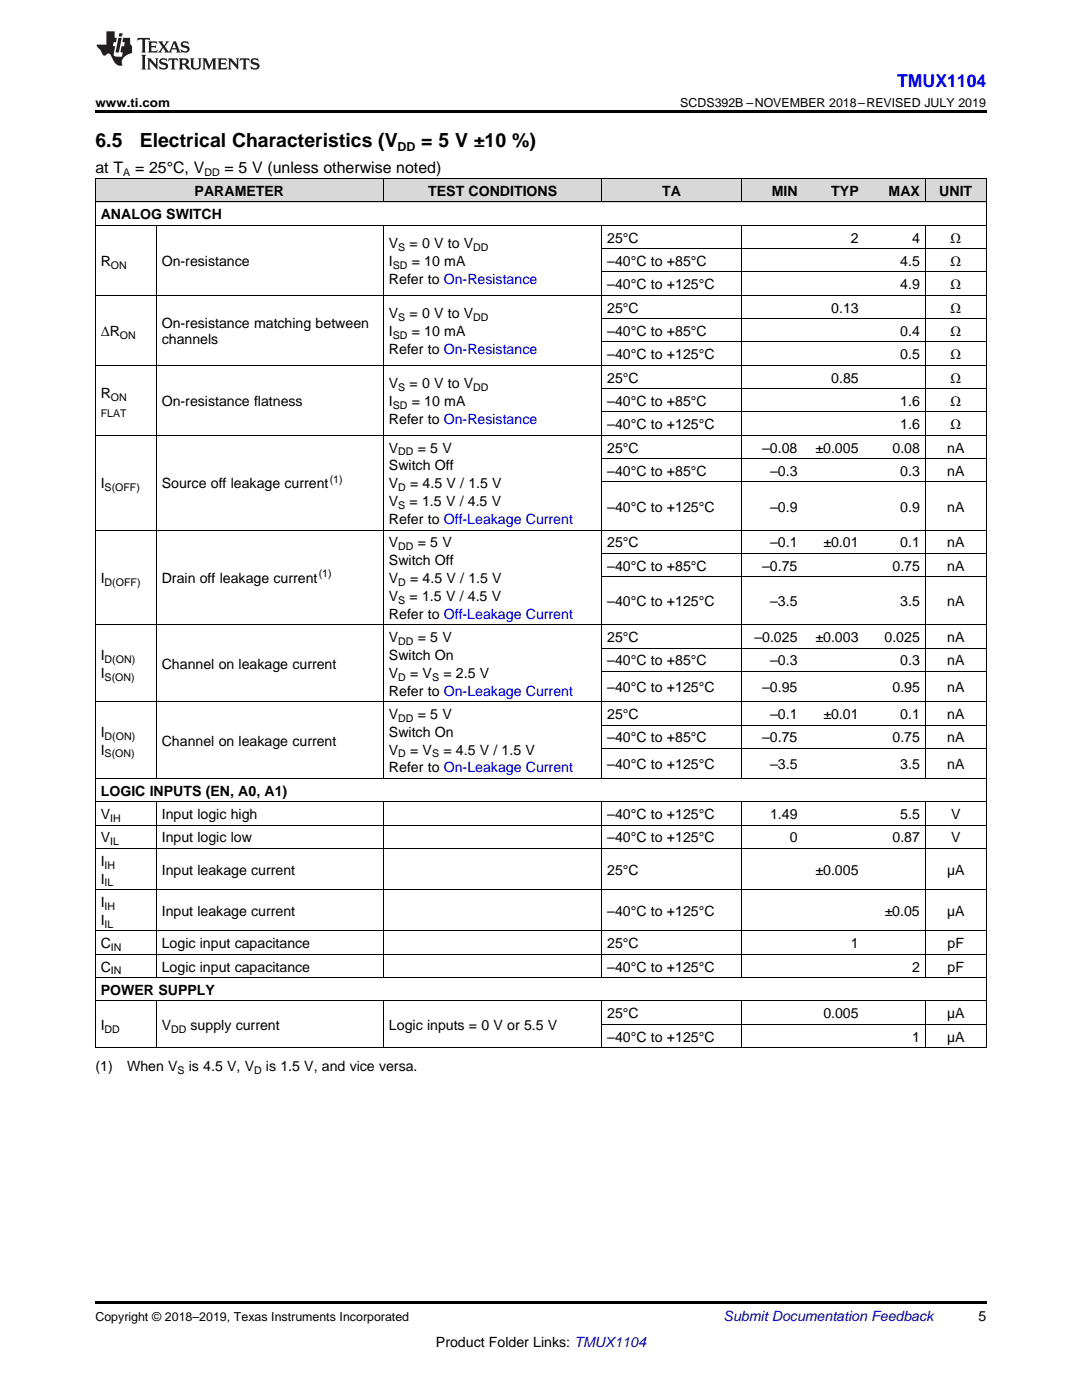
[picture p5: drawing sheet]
<svg xmlns="http://www.w3.org/2000/svg" width="216mm" height="279mm" viewBox="0 0 216 279" stroke-linecap="round" stroke-linejoin="round" font-family="sans-serif">
<defs><g id="words">
<g font-size="3.9">
<text x="19" y="29.3">6.5</text>
<text x="27.9" y="29.3">Electrical Characteristics (V</text>
<text x="84.1" y="29.3">= 5 V ±10 %)</text>
</g>
<text font-size="3.5" fill="#00f" x="179" y="17.3">TMUX1104</text>
<g font-size="3.2">
<text x="19" y="34.4">at T</text>
<text x="27" y="34.4">= 25°C, V</text>
<text x="44.8" y="34.4">= 5 V (unless otherwise noted)</text>
</g>
<g font-size="2.8">
<text x="38.8" y="39.1">PARAMETER</text>
<text x="85.4" y="39.1">TEST CONDITIONS</text>
<text x="132.2" y="39.1">TA</text>
<text x="154" y="39.1">MIN</text>
<text x="165.9" y="39.1">TYP</text>
<text x="177.3" y="39.1">MAX</text>
<text x="187.4" y="39.1">UNIT</text>
<text x="20.1" y="43.7">ANALOG SWITCH</text>
<text x="20.1" y="53.1">R</text>
<text x="32.3" y="53.1">On-resistance</text>
<text x="77.6" y="49.5">V</text>
<text x="77.6" y="53.1">I</text>
<text x="81.7" y="49.5">= 0 V to V</text>
<text x="82.2" y="53.1">= 10 mA</text>
<text x="121.2" y="48.4">25°C</text>
<text x="121.2" y="53.1">–40°C to +85°C</text>
<text x="169.8" y="48.4">2</text>
<text x="179.6" y="53.1">4.5</text>
<text x="182" y="48.4">4</text>
<text x="189.7" y="48.4">Ω</text>
<text x="189.7" y="53.1">Ω</text>
<text x="77.6" y="56.6">Refer to On-Resistance</text>
<text x="121.2" y="57.7">–40°C to +125°C</text>
<text x="179.6" y="57.7">4.9</text>
<text x="189.7" y="57.7">Ω</text>
<text x="32.3" y="65.4">On-resistance matching between</text>
<text x="77.6" y="63.5">V</text>
<text x="81.7" y="63.5">= 0 V to V</text>
<text x="121.2" y="62.4">25°C</text>
<text x="165.9" y="62.4">0.13</text>
<text x="189.7" y="62.4">Ω</text>
<text x="20.1" y="67">ΔR</text>
<text x="32.3" y="68.6">channels</text>
<text x="77.6" y="67">I</text>
<text x="77.6" y="70.6">Refer to On-Resistance</text>
<text x="82.2" y="67">= 10 mA</text>
<text x="121.2" y="67">–40°C to +85°C</text>
<text x="121.2" y="71.7">–40°C to +125°C</text>
<text x="179.6" y="67">0.4</text>
<text x="179.6" y="71.7">0.5</text>
<text x="189.7" y="67">Ω</text>
<text x="189.7" y="71.7">Ω</text>
<text x="77.6" y="77.4">V</text>
<text x="81.7" y="77.4">= 0 V to V</text>
<text x="121.2" y="76.3">25°C</text>
<text x="165.9" y="76.3">0.85</text>
<text x="189.7" y="76.3">Ω</text>
<text x="20.1" y="79.4">R</text>
<text x="32.3" y="81">On-resistance flatness</text>
<text x="77.6" y="81">I</text>
<text x="82.2" y="81">= 10 mA</text>
<text x="121.2" y="81">–40°C to +85°C</text>
<text x="179.6" y="81">1.6</text>
<text x="189.7" y="81">Ω</text>
<text x="77.6" y="84.6">Refer to On-Resistance</text>
<text x="121.2" y="85.7">–40°C to +125°C</text>
<text x="179.6" y="85.7">1.6</text>
<text x="189.7" y="85.7">Ω</text>
<text x="77.6" y="90.3">V</text>
<text x="77.6" y="93.9">Switch Off</text>
<text x="83.4" y="90.3">= 5 V</text>
<text x="121.2" y="90.3">25°C</text>
<text x="121.2" y="95">–40°C to +85°C</text>
<text x="152.1" y="90.3">–0.08</text>
<text x="153.7" y="95">–0.3</text>
<text x="162.7" y="90.3">±0.005</text>
<text x="178.1" y="90.3">0.08</text>
<text x="179.6" y="95">0.3</text>
<text x="189" y="90.3">nA</text>
<text x="189" y="95">nA</text>
<text x="20.1" y="97.4">I</text>
<text x="32.3" y="97.4">Source off leakage current</text>
<text x="77.6" y="97.4">V</text>
<text x="77.6" y="101">V</text>
<text x="81.7" y="101">= 1.5 V / 4.5 V</text>
<text x="81.8" y="97.4">= 4.5 V / 1.5 V</text>
<text x="77.6" y="104.6">Refer to Off-Leakage Current</text>
<text x="121.2" y="102.1">–40°C to +125°C</text>
<text x="153.7" y="102.1">–0.9</text>
<text x="179.6" y="102.1">0.9</text>
<text x="189" y="102.1">nA</text>
<text x="77.6" y="109.2">V</text>
<text x="77.6" y="112.8">Switch Off</text>
<text x="83.4" y="109.2">= 5 V</text>
<text x="121.2" y="109.2">25°C</text>
<text x="121.2" y="113.9">–40°C to +85°C</text>
<text x="152.1" y="113.9">–0.75</text>
<text x="153.7" y="109.2">–0.1</text>
<text x="164.3" y="109.2">±0.01</text>
<text x="178.1" y="113.9">0.75</text>
<text x="179.6" y="109.2">0.1</text>
<text x="189" y="109.2">nA</text>
<text x="189" y="113.9">nA</text>
<text x="20.1" y="116.3">I</text>
<text x="32.3" y="116.3">Drain off leakage current</text>
<text x="77.6" y="116.3">V</text>
<text x="77.6" y="119.9">V</text>
<text x="81.7" y="119.9">= 1.5 V / 4.5 V</text>
<text x="81.8" y="116.3">= 4.5 V / 1.5 V</text>
<text x="77.6" y="123.5">Refer to Off-Leakage Current</text>
<text x="121.2" y="121">–40°C to +125°C</text>
<text x="153.7" y="121">–3.5</text>
<text x="179.6" y="121">3.5</text>
<text x="189" y="121">nA</text>
<text x="20.1" y="131.7">I</text>
<text x="77.6" y="128.1">V</text>
<text x="77.6" y="131.7">Switch On</text>
<text x="83.4" y="128.1">= 5 V</text>
<text x="121.2" y="128.1">25°C</text>
<text x="150.5" y="128.1">–0.025</text>
<text x="162.7" y="128.1">±0.003</text>
<text x="176.5" y="128.1">0.025</text>
<text x="189" y="128.1">nA</text>
<text x="20.1" y="135.3">I</text>
<text x="32.3" y="133.5">Channel on leakage current</text>
<text x="77.6" y="135.3">V</text>
<text x="81.8" y="135.3">= V</text>
<text x="88.5" y="135.3">= 2.5 V</text>
<text x="121.2" y="132.8">–40°C to +85°C</text>
<text x="153.7" y="132.8">–0.3</text>
<text x="179.6" y="132.8">0.3</text>
<text x="189" y="132.8">nA</text>
<text x="77.6" y="138.8">Refer to On-Leakage Current</text>
<text x="77.6" y="143.5">V</text>
<text x="83.4" y="143.5">= 5 V</text>
<text x="121.2" y="138.1">–40°C to +125°C</text>
<text x="121.2" y="143.5">25°C</text>
<text x="152.1" y="138.1">–0.95</text>
<text x="153.7" y="143.5">–0.1</text>
<text x="164.3" y="143.5">±0.01</text>
<text x="178.1" y="138.1">0.95</text>
<text x="179.6" y="143.5">0.1</text>
<text x="189" y="138.1">nA</text>
<text x="189" y="143.5">nA</text>
<text x="20.1" y="147">I</text>
<text x="32.3" y="148.8">Channel on leakage current</text>
<text x="77.6" y="147">Switch On</text>
<text x="121.2" y="148.1">–40°C to +85°C</text>
<text x="152.1" y="148.1">–0.75</text>
<text x="178.1" y="148.1">0.75</text>
<text x="189" y="148.1">nA</text>
<text x="20.1" y="150.6">I</text>
<text x="77.6" y="150.6">V</text>
<text x="77.6" y="154.2">Refer to On-Leakage Current</text>
<text x="81.8" y="150.6">= V</text>
<text x="88.5" y="150.6">= 4.5 V / 1.5 V</text>
<text x="121.2" y="153.5">–40°C to +125°C</text>
<text x="153.7" y="153.5">–3.5</text>
<text x="179.6" y="153.5">3.5</text>
<text x="189" y="153.5">nA</text>
<text x="20.1" y="158.8">LOGIC INPUTS (EN, A0, A1)</text>
<text x="20.1" y="163.5">V</text>
<text x="32.3" y="163.5">Input logic high</text>
<text x="121.2" y="163.5">–40°C to +125°C</text>
<text x="153.7" y="163.5">1.49</text>
<text x="179.6" y="163.5">5.5</text>
<text x="189.8" y="163.5">V</text>
<text x="20.1" y="168.1">V</text>
<text x="20.1" y="172.8">I</text>
<text x="32.3" y="168.1">Input logic low</text>
<text x="121.2" y="168.1">–40°C to +125°C</text>
<text x="157.6" y="168.1">0</text>
<text x="178.1" y="168.1">0.87</text>
<text x="189.8" y="168.1">V</text>
<text x="20.1" y="176.4">I</text>
<text x="32.3" y="174.6">Input leakage current</text>
<text x="121.2" y="174.6">25°C</text>
<text x="162.7" y="174.6">±0.005</text>
<text x="189" y="174.6">µA</text>
<text x="20.1" y="181">I</text>
<text x="20.1" y="184.6">I</text>
<text x="32.3" y="182.8">Input leakage current</text>
<text x="121.2" y="182.8">–40°C to +125°C</text>
<text x="176.5" y="182.8">±0.05</text>
<text x="189" y="182.8">µA</text>
<text x="20.1" y="189.2">C</text>
<text x="32.3" y="189.2">Logic input capacitance</text>
<text x="121.2" y="189.2">25°C</text>
<text x="169.8" y="189.2">1</text>
<text x="189.1" y="189.2">pF</text>
<text x="20.1" y="193.9">C</text>
<text x="32.3" y="193.9">Logic input capacitance</text>
<text x="121.2" y="193.9">–40°C to +125°C</text>
<text x="182" y="193.9">2</text>
<text x="189.1" y="193.9">pF</text>
<text x="20.1" y="198.5">POWER SUPPLY</text>
<text x="121.2" y="203.2">25°C</text>
<text x="164.3" y="203.2">0.005</text>
<text x="189" y="203.2">µA</text>
<text x="20.1" y="205.5">I</text>
<text x="32.3" y="205.5">V</text>
<text x="38" y="205.5">supply current</text>
<text x="77.6" y="205.5">Logic inputs = 0 V or 5.5 V</text>
<text x="121.2" y="207.9">–40°C to +125°C</text>
<text x="182" y="207.9">1</text>
<text x="189" y="207.9">µA</text>
<text x="19" y="213.7">(1)</text>
<text x="25.4" y="213.7">When V</text>
<text x="37.7" y="213.7">is 4.5 V, V</text>
<text x="53.1" y="213.7">is 1.5 V, and vice versa.</text>
<text x="195.3" y="263.6">5</text>
<text x="87" y="268.9">Product Folder Links: TMUX1104</text>
</g>
<text font-size="2.8" fill="#0000c8" x="144.4" y="263.6">Submit Documentation Feedback</text>
<g font-size="2.5">
<text x="19" y="21.4">www.ti.com</text>
<text x="135.7" y="21.4">SCDS392B –NOVEMBER 2018–REVISED JULY 2019</text>
<text x="79.3" y="30.1">DD</text>
<text x="19" y="263.6">Copyright © 2018–2019, Texas Instruments Incorporated</text>
</g>
<g font-size="2.1">
<text x="24.6" y="35.1">A</text>
<text x="40.8" y="35.1">DD</text>
<text x="22.1" y="53.6">ON</text>
<text x="78.4" y="53.6">SD</text>
<text x="79.5" y="50.1">S</text>
<text x="94.4" y="50.1">DD</text>
<text x="79.5" y="64">S</text>
<text x="94.4" y="64">DD</text>
<text x="23.9" y="67.6">ON</text>
<text x="78.4" y="67.6">SD</text>
<text x="79.5" y="78">S</text>
<text x="94.4" y="78">DD</text>
<text x="20.1" y="83.1">FLAT</text>
<text x="22.1" y="80">ON</text>
<text x="78.4" y="81.6">SD</text>
<text x="79.5" y="90.9">DD</text>
<text x="20.9" y="98">S(OFF)</text>
<text x="65.8" y="96.3">(1)</text>
<text x="79.5" y="98">D</text>
<text x="79.5" y="101.6">S</text>
<text x="79.5" y="109.8">DD</text>
<text x="20.9" y="116.9">D(OFF)</text>
<text x="63.6" y="115.2">(1)</text>
<text x="79.5" y="116.9">D</text>
<text x="79.5" y="120.5">S</text>
<text x="79.5" y="128.7">DD</text>
<text x="20.9" y="132.3">D(ON)</text>
<text x="20.9" y="135.8">S(ON)</text>
<text x="79.5" y="135.8">D</text>
<text x="86.2" y="135.8">S</text>
<text x="20.9" y="147.6">D(ON)</text>
<text x="79.5" y="144">DD</text>
<text x="20.9" y="151.2">S(ON)</text>
<text x="79.5" y="151.2">D</text>
<text x="86.2" y="151.2">S</text>
<text x="22" y="164">IH</text>
<text x="20.9" y="173.4">IH</text>
<text x="22" y="168.7">IL</text>
<text x="20.9" y="176.9">IL</text>
<text x="20.9" y="181.6">IH</text>
<text x="20.9" y="185.1">IL</text>
<text x="22.1" y="189.8">IN</text>
<text x="22.1" y="194.5">IN</text>
<text x="20.9" y="206.1">DD</text>
<text x="34.1" y="206.1">DD</text>
<text x="35.4" y="214.3">S</text>
<text x="50.7" y="214.3">D</text>
</g>
</g></defs>
<g fill="#d8d8d8">
<path d="M19 35.7h12.2v4.7h-12.2z"/>
<path d="M31.2 35.7h45.4v4.7h-45.4z"/>
<path d="M76.6 35.7h43.5v4.7h-43.5z"/>
<path d="M120.1 35.7h27.9v4.7h-27.9z"/>
<path d="M148 35.7h12.2v4.7h-12.2z"/>
<path d="M160.2 35.7h12.2v4.7h-12.2z"/>
<path d="M172.4 35.7h12.2v4.7h-12.2z"/>
<path d="M184.6 35.7h12.2v4.7h-12.2z"/>
</g>
<path d="M19 22h177.8v.5h-177.8zM19 259.7h177.8v.5h-177.8z" fill="#000"/>
<g fill="none" stroke="#000" stroke-width=".2">
<path d="M19 35.6h177.8M19.1 35.7v173.4M76.5 35.7v4.7M120.1 35.7v4.7M148 35.7v4.7M184.6 35.7v4.7M196.8 35.7v173.4M19 58.9h177.8M19 45h177.8M19 40.3h177.8M31.2 45v110.4M76.5 45v110.4"/>
<path d="M120.1 45v110.4M120.1 54.3h76.7M120.1 49.6h76.7M148 45v110.4M184.6 45v110.4M19 72.9h177.8M120.1 77.6h76.7M120.1 68.2h76.7M120.1 63.6h76.7M19 86.9h177.8M120.1 96.2h76.7M120.1 91.5h76.7"/>
<path d="M120.1 82.2h76.7M19 105.8h177.8M120.1 115.1h76.7M120.1 110.4h76.7M19 124.7h177.8M120.1 134h76.7M120.1 129.3h76.7M19 155.4h177.8M19 140h177.8M120.1 149.3h76.7M120.1 144.7h76.7M19 177.6h177.8"/>
<path d="M19 169.4h177.8M19 164.7h177.8M19 160h177.8M31.2 160.1v35.1M76.5 160.1v35.1M120.1 160.1v35.1M148 160.1v35.1M184.6 160.1v35.1M19 199.8h177.8M19 195.1h177.8M19 190.4h177.8M19 185.8h177.8"/>
<path d="M31.2 199.8v9.3M76.5 199.8v9.3M120.1 199.8v9.3M148 199.8v9.3M184.6 199.8v9.3M19 209.1h177.8M120.1 204.4h76.7"/>
</g>
<g fill="#231f20">
<path d="M27.5 7.6l-.1 .5 .4-.2h.6v.1v2.1l-.2 .4h1l-.3-.4v-2.1l.1-.1h.5l.5 .2-.2-.5zM29.5 8.3l.2 .3v1.5l-.2 .4h1.8l.2-.6a1.04 1.04 0 0 1-1.3 .2v-.7h.6l.3 .2v-.6l-.3 .2h-.6v-.6l.8-.1 .4 .3-.2-.5zM31.5 8.3l.9 1.1-.9 1.1h.8l-.2-.2 .5-.7 .4 .7-.2 .2h1.5l-.1-.2 .1-.4h.9l.1 .4-.2 .2h1l-.3-.3-.7-1.9h-.5l-.9 2-.8-1 .9-1h-.8l.1 .3-.3 .5-.4-.6 .2-.2zM34.7 8.6l.4 1h-.7zM36.3 8.4a.63 .63 0 0 0-.2 .7 .63 .63 0 0 0 .6 .4l.6 .2 .1 .2a.75 .75 0 0 1-.7 .4 .75 .75 0 0 1-.6-.5l.1 .7 .1-.1a1.11 1.11 0 0 0 1.5-.6 1.13 1.13 0 0 0-1.2-.8l-.1-.4a1.04 1.04 0 0 1 1.2 .2l-.2-.5-.1 .1-.5-.2zM28.2 10.9l.2 .4v2.2l-.2 .4h1l-.3-.4v-2.2l.3-.4zM29.3 11.6l.3 .4v1.5l-.3 .4h.8l-.2-.4v-1.3l1.5 1.7v-1.9l.2-.4h-.7l.2 .4v.9l-1.1-1.3zM32 11.8a.62 .62 0 0 0-.2 .7 .62 .62 0 0 0 .6 .4l.6 .1 .1 .3a.76 .76 0 0 1-.7 .3 .76 .76 0 0 1-.6-.4l.1 .7 .1-.1a1.11 1.11 0 0 0 1.5-.6 1.13 1.13 0 0 0-1.2-.8l-.1-.4a1.04 1.04 0 0 1 1.2 .2l-.2-.6-.1 .1-.5-.1zM33.7 11.6l-.2 .6a.61 .61 0 0 1 .8-.3v1.6l-.2 .4h.9l-.2-.4v-1.6a.63 .63 0 0 1 .8 .3l-.2-.6zM35.6 11.6l.3 .4v1.5l-.3 .4h1l-.2-.2v-.8l.5 .2a.76 .76 0 0 0 1.2 .7l-1-1a.58 .58 0 0 0 .6-.5 .58 .58 0 0 0-.5-.6zM36.4 11.9h.1a.45 .45 0 0 1 .5 .1 .45 .45 0 0 1 .1 .5l-.7 .2zM37.9 11.6l.2 .2a2.17 2.17 0 0 0 .3 1.9 .99 .99 0 0 0 1.6-.6v-1.1l.2-.4h-.7l.2 .2a1.92 1.92 0 0 1-.2 1.8 .6 .6 0 0 1-.9-.5v-1.1l.2-.4zM40.4 11.6l.2 .4v1.5l-.2 .4h.7l-.2-.4v-1.4l.8 1.8 .8-1.8v1.4l-.2 .4h.9l-.2-.4v-1.5l.2-.4h-.8l-.6 1.5-.6-1.5zM43.4 11.6l.2 .4v1.5l-.2 .4h1.8l.2-.6a1.04 1.04 0 0 1-1.3 .1v-.6h.5l.4 .2v-.6l-.4 .2h-.5v-.7h.8l.3 .3-.1-.6zM45.5 11.6l.2 .4v1.5l-.2 .4h.7l-.2-.4v-1.3l1.5 1.7v-1.9l.2-.4h-.7l.2 .4v.9l-1.1-1.3zM47.9 11.6l-.1 .6a.61 .61 0 0 1 .8-.3v1.6l-.3 .4h1l-.3-.4 .1-1.6a.63 .63 0 0 1 .7 .3l-.1-.6zM50.2 11.8a.62 .62 0 0 0-.2 .7 .62 .62 0 0 0 .6 .4l.6 .1 .2 .3a.76 .76 0 0 1-.8 .3 .76 .76 0 0 1-.6-.4l.1 .7 .2-.1a1.11 1.11 0 0 0 1.5-.6 1.13 1.13 0 0 0-1.3-.8l-.1-.4a1.04 1.04 0 0 1 1.2 .2l-.1-.6-.2 .1-.5-.1z"/>
<path d="M21.2 6.3v2.6h-1.9l.1 .4 .7 .9a.91 .91 0 0 0 1 .8 .56 .56 0 0 1 .5-.3 .56 .56 0 0 1 .5 .3l.4 .8a1.53 1.53 0 0 0 1.9 1.2 1.54 1.54 0 0 1 1-2.1l.9-.3v-1.4a1.52 1.52 0 0 1-.3-1.6h-1.4l-.2 .8h.5l-.2 .8h-.4l-.2 1v.2l.4 .1-.2 .8a1.93 1.93 0 0 1-1.6-.3l.3-1.8h-.5l.2-.8h.4l.2-.8h-.4v-1.3zM23.6 7.6l-.6 2.9h.7l.6-2.9zM23.8 6.6l-.1 .7h.6l.2-.7z"/>
</g>
<use href="#words"/>
</svg>
